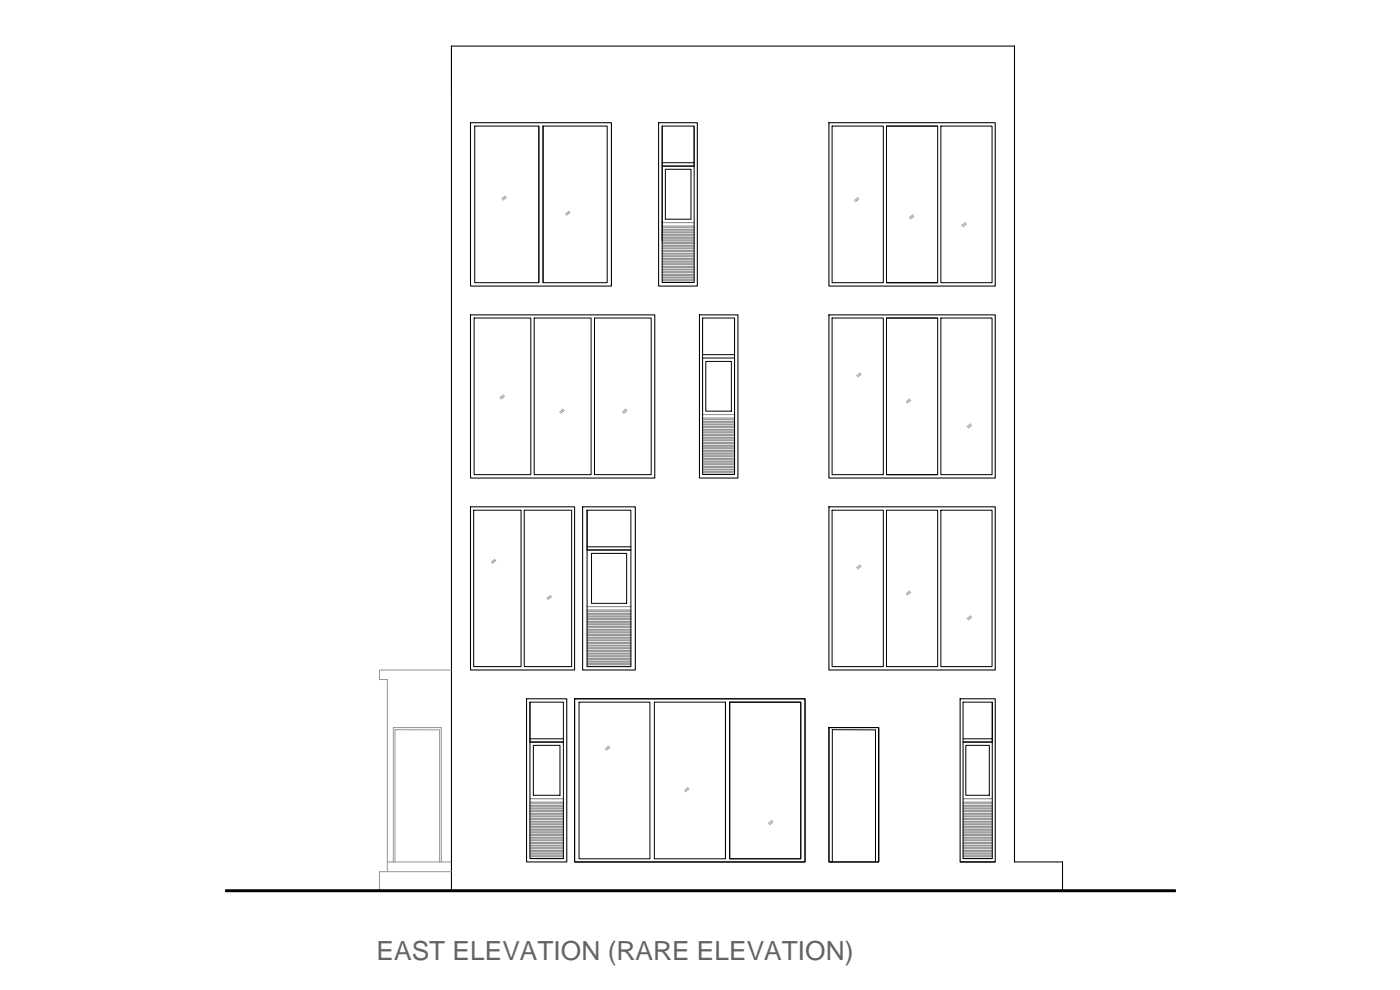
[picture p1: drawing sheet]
<svg xmlns="http://www.w3.org/2000/svg" width="420mm" height="297mm" viewBox="0 0 420 297" stroke-linecap="round" stroke-linejoin="round" font-family="sans-serif">
<defs><g id="words">
<text font-size="7.9" fill="#636466" x="113" y="288">EAST ELEVATION (RARE ELEVATION)</text>
</g></defs>
<!-- layer: 0 -->
<g fill="none" stroke="#939598" stroke-width=".3">
<path d="M151.7 58.8l-1.1 .9M152 59.2l-1.1 .9M257.5 59.3l-1 .9M257.8 59.7l-1 .9M170.8 63.4l-1.1 .8M171.1 63.7l-1.1 .9M198.7 67.8h9.6M198.7 66.8h9.6M198.7 68.9h9.6M198.7 69.6h9.6M198.7 69.1h9.6M198.7 73.6h9.6"/>
<path d="M198.7 74.4h9.6M198.7 73.9h9.6M198.7 79.2h9.6M198.7 79.9h9.6M198.7 79.4h9.6M198.7 74.5h9.6M198.7 75.2h9.6M198.7 74.7h9.6M198.7 68.1h9.6M198.7 68.8h9.6M198.7 68.3h9.6M198.7 70.5h9.6"/>
<path d="M198.7 71.2h9.6M198.7 70.7h9.6M198.7 72h9.6M198.7 72.8h9.6M198.7 72.3h9.6M198.7 72.9h9.6M198.7 73.1h9.6M198.7 69.7h9.6M198.7 70.4h9.6M198.7 69.9h9.6M198.7 76h9.6M198.7 75.5h9.6"/>
<path d="M198.7 76.1h9.6M198.7 76.8h9.6M198.7 76.2h9.6M198.7 77.6h9.6M198.7 77.1h9.6M198.7 78.3h9.6M198.7 77.8h9.6M198.7 78.4h9.6M198.7 78.7h9.6M198.7 71.3h9.6M198.7 71.5h9.6M274 64.4l-1.1 .9"/>
<path d="M274.3 64.8l-1.1 .9M289.7 66.8l-1.1 .9M290 67.2l-1 .9M198.7 83.2h9.6M198.7 83.9h9.6M198.7 83.4h9.6M198.7 84h9.6M198.7 84.7h9.6M198.7 84.3h9.6M198.7 80.1h9.6M198.7 80.8h9.6M198.7 80.2h9.6"/>
<path d="M198.7 82.3h9.6M198.7 83.1h9.6M198.7 82.7h9.6M198.7 81.6h9.6M198.7 81.8h9.6M198.7 81.5h9.6M198.7 81h9.6M198.7 84.8h9.6M151.1 118.5l-1.1 .9M151.4 118.9l-1.1 .8M258.2 111.9l-1.1 .9M258.5 112.3l-1.1 .8"/>
<path d="M273 119.7l-1 .9M169 122.7l-1 .9M169.3 123.1l-1 .9M187.9 122.7l-1.1 .9M188.2 123.1l-1.1 .9M210.9 125.4h9.6M210.9 124.4h9.6M210.9 126.5h9.6M210.9 127.2h9.6M210.9 126.7h9.6M210.9 131.3h9.6M210.9 132h9.6"/>
<path d="M210.9 131.5h9.6M210.9 136.8h9.6M210.9 137.6h9.6M210.9 137.1h9.6M210.9 132.1h9.6M210.9 132.8h9.6M210.9 132.3h9.6M210.9 125.7h9.6M210.9 126.4h9.6M210.9 125.9h9.6M210.9 128.1h9.6M210.9 128.8h9.6"/>
<path d="M210.9 128.3h9.6M210.9 129.7h9.6M210.9 130.4h9.6M210.9 129.9h9.6M210.9 137.7h9.6M210.9 138.4h9.6M210.9 137.8h9.6M210.9 130.5h9.6M210.9 131.2h9.6M210.9 130.7h9.6M210.9 127.3h9.6M210.9 128h9.6"/>
<path d="M210.9 127.5h9.6M210.9 132.9h9.6M210.9 133.6h9.6M210.9 133.1h9.6M210.9 134.4h9.6M210.9 133.9h9.6M210.9 134.5h9.6M210.9 135.2h9.6M210.9 134.7h9.6M210.9 135.9h9.6M210.9 135.5h9.6M210.9 136.1h9.6"/>
<path d="M210.9 136.3h9.6M210.9 139.2h9.6M210.9 139.9h9.6M210.9 139.4h9.6M210.9 138.7h9.6M210.9 128.9h9.6M210.9 129.6h9.6M210.9 129.1h9.6M273.3 120.1l-1 .9M291.3 127.2l-1.1 .9M291.6 127.6l-1 .8M210.9 140.8h9.6"/>
<path d="M210.9 141.5h9.6M210.9 141h9.6M210.9 141.6h9.6M210.9 142.4h9.6M210.9 141.8h9.6M210.9 140h9.6M210.9 140.3h9.6M148.5 167.8l-1 .9M148.8 168.1l-1.1 .9M165.2 178.7l-1.1 .9M165.5 179l-1.1 .9M258.2 169.5l-1.1 .9"/>
<path d="M258.5 169.8l-1.1 .9M273 177.3l-1 .9M273.3 177.7l-1 .8M176.2 183h13.1M176.2 182h13.1M176.2 184.1h13.1M176.2 184.8h13.1M176.2 184.3h13.1M176.2 198.4h13.1M176.2 199.1h13.1M176.2 198.7h13.1M176.2 188.9h13.1"/>
<path d="M176.2 189.6h13.1M176.2 189.1h13.1M176.2 194.5h13.1M176.2 195.2h13.1M176.2 194.7h13.1M176.2 189.7h13.1M176.2 190.4h13.1M176.2 189.9h13.1M176.2 183.3h13.1M176.2 184h13.1M176.2 183.5h13.1M176.2 185.7h13.1"/>
<path d="M176.2 186.4h13.1M176.2 185.9h13.1M176.2 199.2h13.1M176.2 199.9h13.1M176.2 199.4h13.1M176.2 187.3h13.1M176.2 188h13.1M176.2 187.5h13.1M176.2 195.9h13.1M176.2 195.4h13.1M176.2 188.1h13.1M176.2 188.8h13.1"/>
<path d="M176.2 188.3h13.1M176.2 185.6h13.1M176.2 185.2h13.1M176.2 190.5h13.1M176.2 191.2h13.1M176.2 190.7h13.1M176.2 192h13.1M176.2 191.5h13.1M176.2 192.1h13.1M176.2 192.8h13.1M176.2 192.3h13.1M176.2 193.6h13.1"/>
<path d="M176.2 193.1h13.1M176.2 193.7h13.1M176.2 194.4h13.1M176.2 193.9h13.1M176.2 197.7h13.1M176.2 197.9h13.1M176.2 196.8h13.1M176.2 197.5h13.1M176.2 197.1h13.1M176.2 196.1h13.1M176.2 196.3h13.1M176.2 186.5h13.1"/>
<path d="M176.2 187.2h13.1M176.2 186.7h13.1M291.3 184.8l-1.1 .9M291.6 185.2l-1 .8M135.5 201h-21.6v2.9h2.3v54.7M176.2 200h13.1M159 239.6h10.1M182.7 223.8l-1 .9M183 224.2l-1 .9M206.5 236.3l-1 .9M206.8 236.7l-1.1 .8M289 239.6h8.8"/>
<path d="M116.2 258.6v2.9M116.2 258.6h1.8M118 258.6v-40.3h14.4v40.3M118 258.6h13.9M118.5 258.6v-39.7l13.4 .1v39.6M131.9 258.6h3.6M159 240.7h10.1M159 241.7h10.1M159 242.4h10.1M159 241.9h10.1M159 256h10.1M159 256.8h10.1"/>
<path d="M159 256.3h10.1M159 246.5h10.1M159 247.2h10.1M159 246.7h10.1M159 252.1h10.1M159 252.8h10.1M159 252.3h10.1M159 247.3h10.1M159 248h10.1M159 247.5h10.1M159 240.9h10.1M159 241.2h10.1"/>
<path d="M159 243.3h10.1M159 244h10.1M159 243.5h10.1M159 257.5h10.1M159 257h10.1M159 244.9h10.1M159 245.6h10.1M159 245.1h10.1M159 253.6h10.1M159 253.1h10.1M159 245.7h10.1M159 246.4h10.1"/>
<path d="M159 245.9h10.1M159 242.5h10.1M159 242.7h10.1M159 248.8h10.1M159 248.3h10.1M159 248.9h10.1M159 249.6h10.1M159 249.1h10.1M159 249.7h10.1M159 250.4h10.1M159 249.9h10.1M159 250.5h10.1"/>
<path d="M159 251.2h10.1M159 250.7h10.1M159 251.3h10.1M159 252h10.1M159 251.5h10.1M159 255.3h10.1M159 255.4h10.1M159 254.4h10.1M159 255.2h10.1M159 254.7h10.1M159 253.7h10.1M159 253.9h10.1"/>
<path d="M159 244.1h10.1M159 244.8h10.1M159 244.3h10.1M231.7 246.2l-1.1 .9M232 246.6l-1.1 .8M289 240.7h8.8M289 241.7h8.8M289 242.4h8.8M289 241.9h8.8M289 256h8.8M289 256.8h8.8M289 256.3h8.8"/>
<path d="M289 246.5h8.8M289 247.2h8.8M289 246.7h8.8M289 252.1h8.8M289 252.8h8.8M289 252.3h8.8M289 247.3h8.8M289 248h8.8M289 247.5h8.8M289 240.9h8.8M289 241.2h8.8M289 243.3h8.8"/>
<path d="M289 244h8.8M289 243.5h8.8M289 257.5h8.8M289 257h8.8M289 244.9h8.8M289 245.6h8.8M289 245.1h8.8M289 253.6h8.8M289 253.1h8.8M289 245.7h8.8M289 246.4h8.8M289 245.9h8.8"/>
<path d="M289 242.5h8.8M289 242.7h8.8M289 248.8h8.8M289 248.3h8.8M289 248.9h8.8M289 249.6h8.8M289 249.1h8.8M289 249.7h8.8M289 250.4h8.8M289 249.9h8.8M289 250.5h8.8M289 251.2h8.8"/>
<path d="M289 250.7h8.8M289 251.3h8.8M289 252h8.8M289 251.5h8.8M289 255.3h8.8M289 255.4h8.8M289 254.4h8.8M289 255.2h8.8M289 254.7h8.8M289 253.7h8.8M289 253.9h8.8M289 244.1h8.8"/>
<path d="M289 244.8h8.8M289 244.3h8.8M135.5 261.5h-21.6v5.8"/>
</g>
<g fill="none" stroke="#000" stroke-width=".32">
<path d="M304.5 13.8h-169v253.5M304.5 13.8v244.8h14.4v8.7M141.2 36.8h42.3v49h-42.3zM197.7 36.8h11.6v49h-11.6zM248.8 36.8h49.9v49h-49.9zM141.2 94.5h55.3v48.9h-55.3zM209.9 94.5h11.6v48.9h-11.6zM248.8 94.5h49.9v48.9h-49.9zM141.2 152.1h31.2v48.9h-31.2zM174.9 152.1h15.8v48.9h-15.8zM248.8 152.1h49.9v48.9h-49.9zM158 209.7h12.1v48.9h-12.1z"/>
<path d="M172.4 209.7h69.2v48.9h-69.2zM248.8 218.3h14.9v40.3h-14.9zM249.3 218.3h.5M263.7 218.3v40.3M288.1 209.7h10.6v48.9h-10.6z"/>
</g>
<g fill="none" stroke="#000" stroke-width=".3">
<path d="M135.5 13.8v14.4M142.5 37.8h19.2v47h-19.2zM161.7 37.8v47M163 37.8h19.2v47h-19.2zM163 37.8v47M198.7 37.8v11h9.6v-11M198.7 37.8h9.6v47h-9.6zM249.7 37.8h15.4v47h-15.4zM266 37.8h15.4v47h-15.4zM266 37.8h15.4M282.4 37.8h15.3v47h-15.3zM198.7 48.8v18"/>
<path d="M199.7 50.8h7.7v15h-7.7zM208.3 48.8v1h-9.6M198.7 66.8v5.5M198.7 66.8h.1M142.3 95.4h17v47h-17zM160.3 95.4h17.1v47h-17.1zM178.4 95.4h17v47h-17zM210.9 95.4h9.6v47h-9.6zM249.7 95.4h15.4v47h-15.4zM266 95.4h15.4v47h-15.4zM266 84.8h15.4M266 95.4h15.4"/>
<path d="M282.4 95.4h15.3v47h-15.3zM210.9 107.4h9.6M210.9 106.4h9.6M211.8 108.4h7.7v15h-7.7zM142.2 153.1h14.2v46.9h-14.2zM157.3 153.1h14.3v46.9h-14.3zM176.2 153.1v11h13.1M176.2 153.1h13.1v46.9h-13.1zM249.7 153.1h15.4v46.9h-15.4zM266 153.1h15.4v46.9h-15.4zM266 142.4h15.4M282.4 153.1h15.3v46.9h-15.3z"/>
<path d="M176.2 164.1v.9h13.1M177.5 166h10.6v15h-10.6zM159 210.7v11h10.1M159 210.7h10.1v46.9h-10.1zM172.4 209.7h69.2v48.9h-69.2zM173.8 210.7h21.3v47h-21.3zM196.4 210.7h21.3v47h-21.3zM217.7 210.7v47M219 210.7h21.3v47h-21.3zM248.8 218.3h14.9v40.3h-14.9zM289 210.7h8.8v46.9h-8.8zM297.8 210.7v11h-8.8"/>
<path d="M159 221.7v1h10.1M159 222.6h10.1M160.1 223.6h8v15h-8zM289 222.6h8.8M289.9 223.6h7v15h-7zM297.8 221.7v1h-8.8M135.5 258.6h.1M249.3 258.6h.5v-39.7l12.9 .1v39.6M288.1 258.6h10.6"/>
</g>
<path d="M67.8 267.3h284.9" fill="none" stroke="#000" stroke-width=".89"/>
<use href="#words"/>
</svg>
